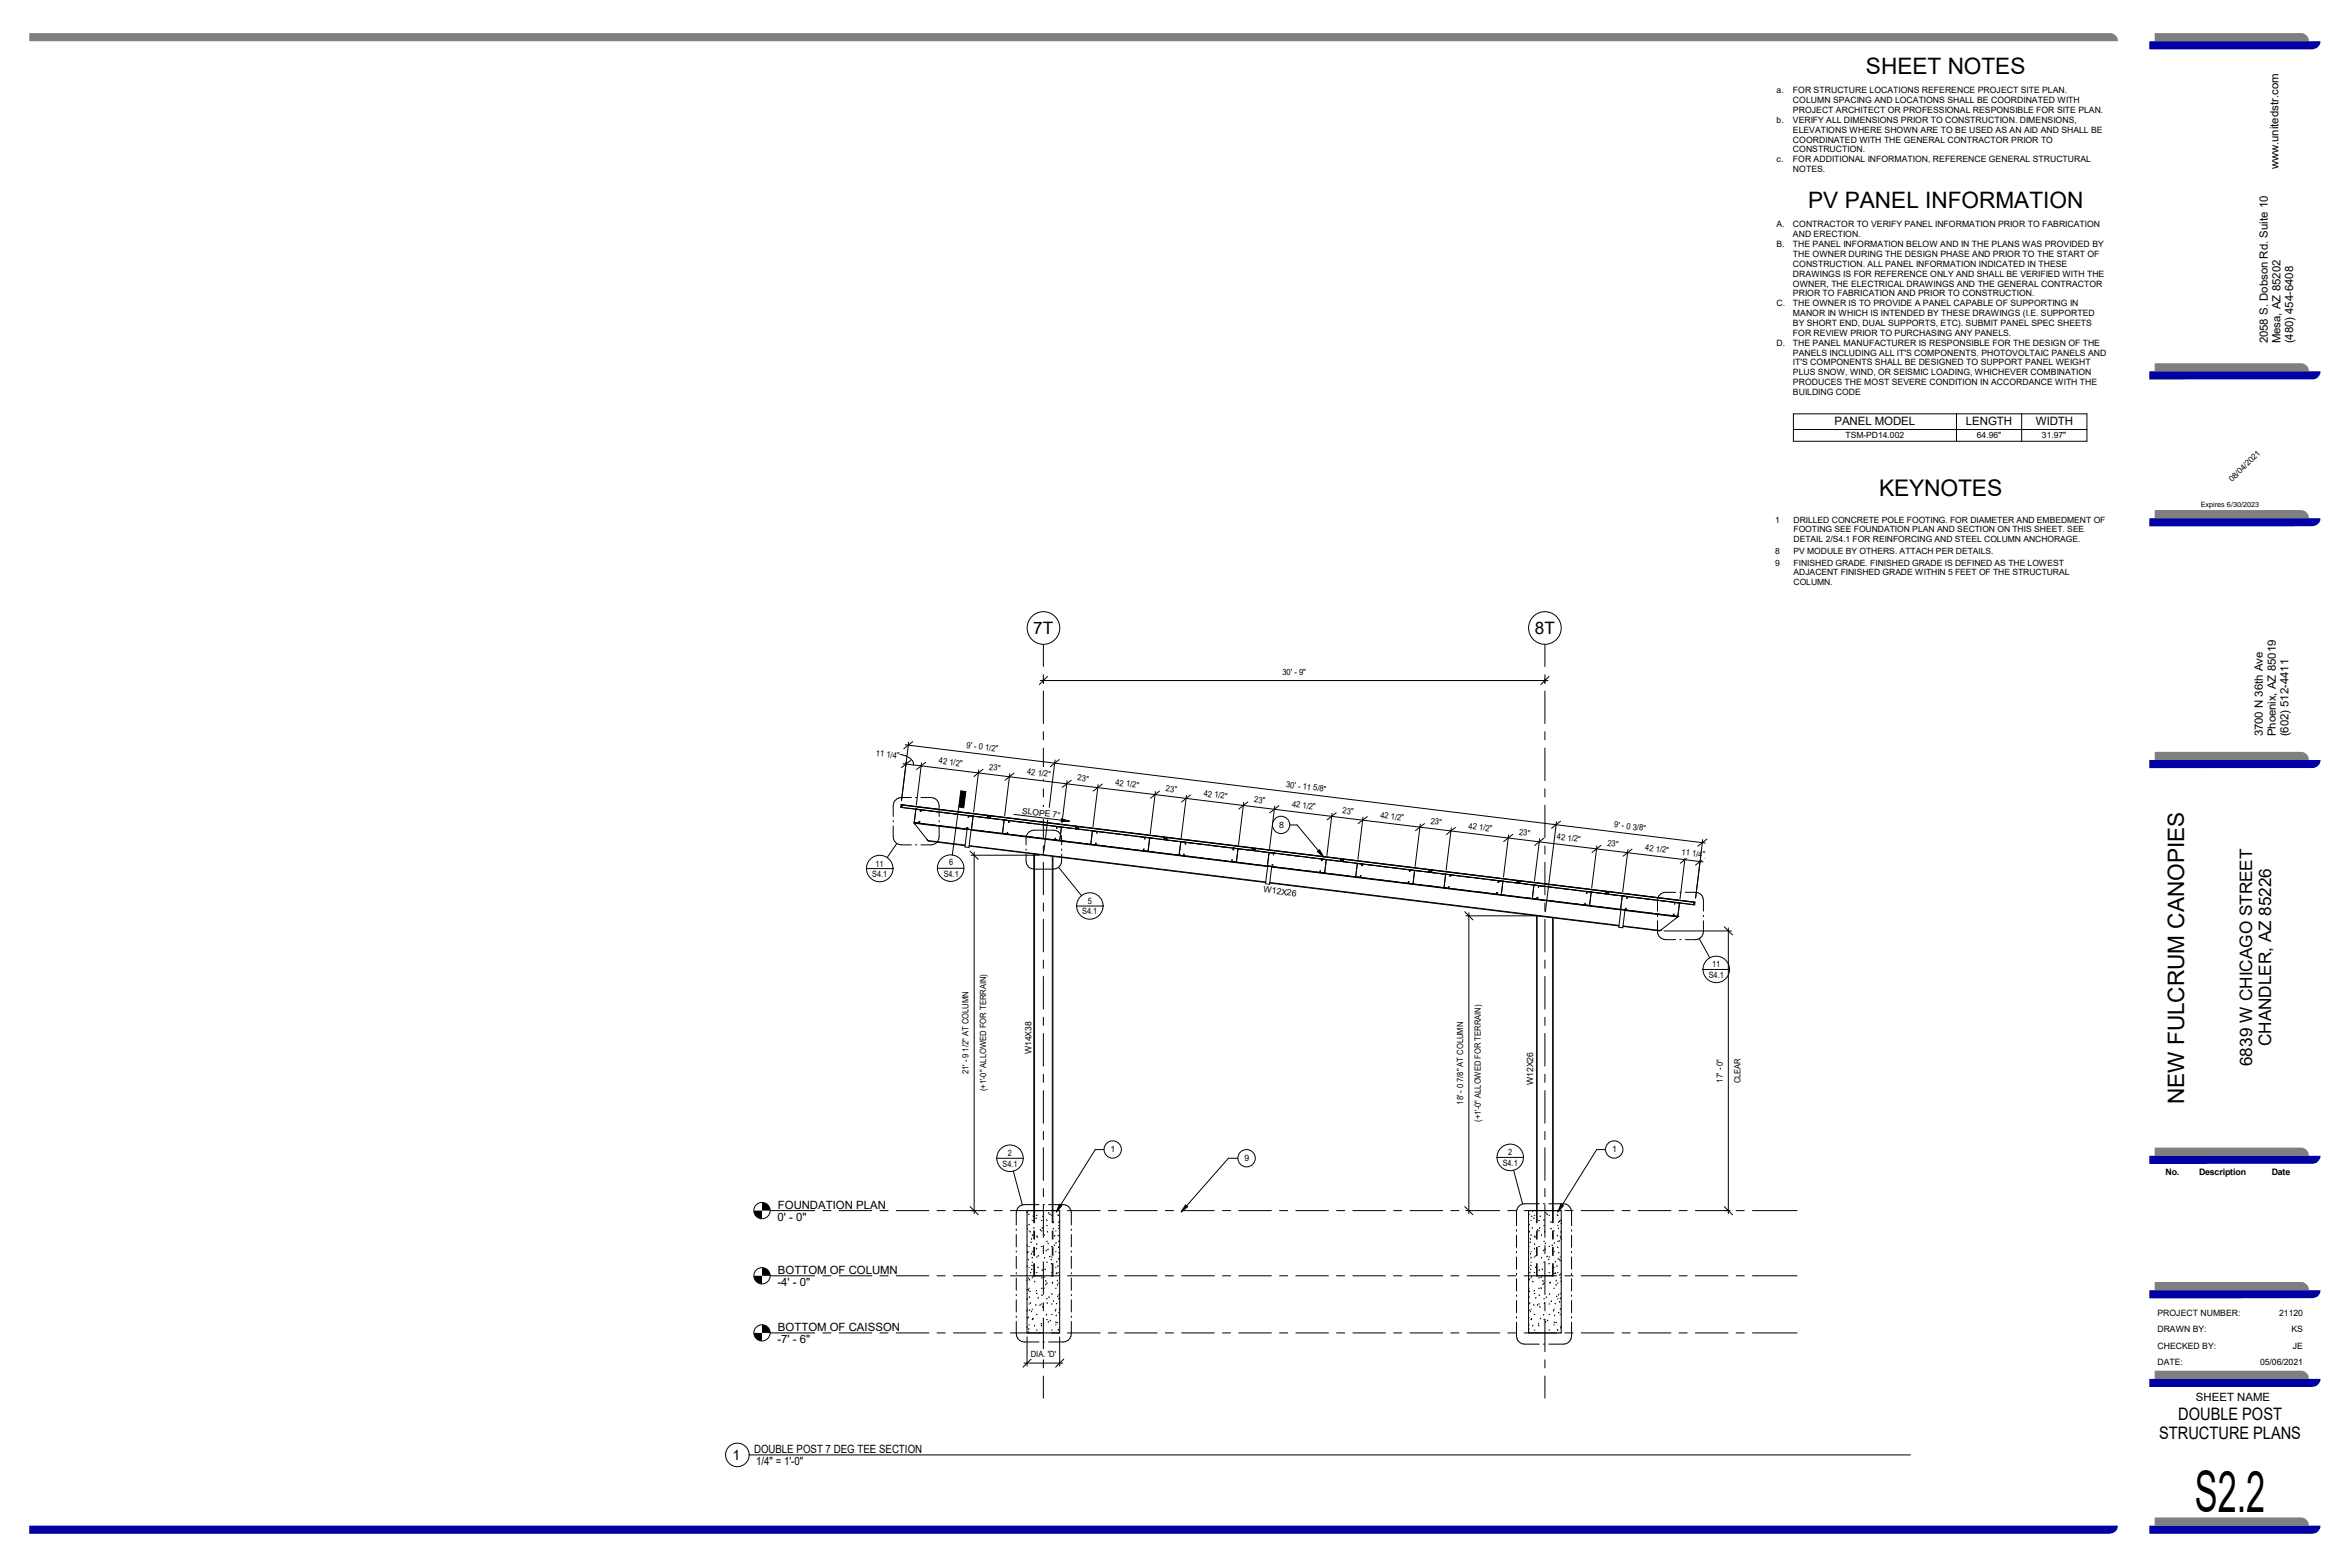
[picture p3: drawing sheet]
<svg xmlns="http://www.w3.org/2000/svg" width="914mm" height="610mm" viewBox="0 0 914 610" stroke-linecap="round" stroke-linejoin="round" font-family="sans-serif">
<defs><g id="words">
<text font-size="22.2" x="854.1" y="588.1">S2.2</text>
<text font-size="8.9" x="731.1" y="193">KEYNOTES</text>
<g font-size="8.8">
<text x="726.1" y="28.7">SHEET NOTES</text>
<text x="703.6" y="80.9">PV PANEL INFORMATION</text>
<text x="849.8" y="429.6" transform="rotate(-90 849.8 429.6)">NEW FULCRUM CANOPIES</text>
</g>
<g font-size="6.7">
<text x="402" y="246.5">7T</text>
<text x="597.2" y="246.5">8T</text>
<text x="883.8" y="407" transform="rotate(-90 883.8 407)">CHANDLER, AZ 85226</text>
<text x="876.3" y="414.7" transform="rotate(-90 876.3 414.7)">6839 W CHICAGO STREET</text>
<text x="847.6" y="552.2">DOUBLE POST</text>
<text x="840.2" y="559.7">STRUCTURE PLANS</text>
</g>
<text font-size="5.5" x="285.1" y="567.8">1</text>
<g font-size="4.5">
<text x="713.8" y="165.5">PANEL MODEL</text>
<text x="765" y="165.5">LENGTH</text>
<text x="792.1" y="165.5">WIDTH</text>
</g>
<g font-size="4.4">
<text x="886.5" y="65.8" transform="rotate(-90 886.5 65.8)">www.unitedstr.com</text>
<text x="892.3" y="114.7" transform="rotate(-90 892.3 114.7)">-6408</text>
<text x="882.4" y="133.6" transform="rotate(-90 882.4 133.6)">2058 S. Dobson Rd. Suite 10</text>
<text x="887.4" y="133.6" transform="rotate(-90 887.4 133.6)">Mesa, AZ 85202</text>
<text x="892.3" y="133.6" transform="rotate(-90 892.3 133.6)">(480) 454</text>
<text x="890.4" y="267.6" transform="rotate(-90 890.4 267.6)">-4411</text>
<text x="880.5" y="286.5" transform="rotate(-90 880.5 286.5)">3700 N 36th Ave</text>
<text x="885.5" y="286.5" transform="rotate(-90 885.5 286.5)">Phoenix, AZ 85019</text>
<text x="890.4" y="286.5" transform="rotate(-90 890.4 286.5)">(602) 512</text>
<text x="302.7" y="470.2">FOUNDATION PLAN</text>
<text x="302.5" y="474.9">0' -</text>
<text x="309.8" y="474.9">0&quot;</text>
<text x="302.7" y="495.6">BOTTOM OF COLUMN</text>
<text x="302.5" y="500.3">-4' -</text>
<text x="311.2" y="500.3">0&quot;</text>
<text x="302.7" y="517.8">BOTTOM OF CAISSON</text>
<text x="302.5" y="522.5">-7' -</text>
<text x="311.2" y="522.5">6&quot;</text>
<text x="854.5" y="545">SHEET NAME</text>
<text x="293.4" y="565.2">DOUBLE POST 7 DEG TEE SECTION</text>
<text x="294.2" y="569.8">1/4&quot; = 1'-0&quot;</text>
</g>
<g font-size="3.4">
<text x="691.3" y="36.3">a.</text>
<text x="697.7" y="36.3">FOR STRUCTURE LOCATIONS REFERENCE PROJECT SITE PLAN.</text>
<text x="697.7" y="40.1">COLUMN SPACING AND LOCATIONS SHALL BE COORDINATED WITH</text>
<text x="691.3" y="47.8">b.</text>
<text x="697.7" y="43.9">PROJECT ARCHITECT OR PROFESSIONAL RESPONSIBLE FOR SITE PLAN.</text>
<text x="697.7" y="47.8">VERIFY ALL DIMENSIONS PRIOR TO CONSTRUCTION. DIMENSIONS,</text>
<text x="697.7" y="51.6">ELEVATIONS WHERE SHOWN ARE TO BE USED AS AN AID AND SHALL BE</text>
<text x="697.7" y="55.5">COORDINATED WITH THE GENERAL CONTRACTOR PRIOR TO</text>
<text x="697.7" y="59.3">CONSTRUCTION.</text>
<text x="691.3" y="63.1">c.</text>
<text x="697.7" y="63.1">FOR ADDITIONAL INFORMATION, REFERENCE GENERAL STRUCTURAL</text>
<text x="697.7" y="66.9">NOTES.</text>
<text x="691.3" y="88.5">A.</text>
<text x="697.7" y="88.5">CONTRACTOR TO VERIFY PANEL INFORMATION PRIOR TO FABRICATION</text>
<text x="697.7" y="92.3">AND ERECTION.</text>
<text x="691.3" y="96.1">B.</text>
<text x="697.7" y="96.1">THE PANEL INFORMATION BELOW AND IN THE PLANS WAS PROVIDED BY</text>
<text x="697.7" y="100">THE OWNER DURING THE DESIGN PHASE AND PRIOR TO THE START OF</text>
<text x="697.7" y="103.8">CONSTRUCTION. ALL PANEL INFORMATION INDICATED IN THESE</text>
<text x="697.7" y="107.7">DRAWINGS IS FOR REFERENCE ONLY AND SHALL BE VERIFIED WITH THE</text>
<text x="697.7" y="111.5">OWNER, THE ELECTRICAL DRAWINGS AND THE GENERAL CONTRACTOR</text>
<text x="691.3" y="119.1">C.</text>
<text x="697.7" y="115.3">PRIOR TO FABRICATION AND PRIOR TO CONSTRUCTION.</text>
<text x="697.7" y="119.1">THE OWNER IS TO PROVIDE A PANEL CAPABLE OF SUPPORTING IN</text>
<text x="697.7" y="123">MANOR IN WHICH IS INTENDED BY THESE DRAWINGS (I.E. SUPPORTED</text>
<text x="697.7" y="126.8">BY SHORT END, DUAL SUPPORTS, ETC). SUBMIT PANEL SPEC SHEETS</text>
<text x="697.7" y="130.6">FOR REVIEW PRIOR TO PURCHASING ANY PANELS.</text>
<text x="691.3" y="134.5">D.</text>
<text x="697.7" y="134.5">THE PANEL MANUFACTURER IS RESPONSIBLE FOR THE DESIGN OF THE</text>
<text x="697.7" y="138.3">PANELS INCLUDING ALL IT'S COMPONENTS. PHOTOVOLTAIC PANELS AND</text>
<text x="697.7" y="142.2">IT'S COMPONENTS SHALL BE DESIGNED TO SUPPORT PANEL WEIGHT</text>
<text x="697.7" y="146">PLUS SNOW, WIND, OR SEISMIC LOADING, WHICHEVER COMBINATION</text>
<text x="697.7" y="149.8">PRODUCES THE MOST SEVERE CONDITION IN ACCORDANCE WITH THE</text>
<text x="697.7" y="153.6">BUILDING CODE</text>
<text x="497.7" y="322">8</text>
<text x="339.3" y="341.1">S4.1</text>
<text x="340.7" y="337.1">11</text>
<text x="367.2" y="341.2">S4.1</text>
<text x="369.3" y="336.3">6</text>
<text x="491.5" y="347.2" transform="rotate(7 491.5 347.2)">W12X26</text>
<text x="423.3" y="351.7">5</text>
<text x="421.1" y="355.7">S4.1</text>
<text x="666.2" y="376.3">11</text>
<text x="664.9" y="380.4">S4.1</text>
<text x="401.4" y="410.2" transform="rotate(-90 401.4 410.2)">W14X38</text>
<text x="596.5" y="422.2" transform="rotate(-90 596.5 422.2)">W12X26</text>
<text x="392.2" y="449.8">2</text>
<text x="432.1" y="448.3">1</text>
<text x="586.9" y="449.5">2</text>
<text x="627.3" y="448.3">1</text>
<text x="390.1" y="453.8">S4.1</text>
<text x="484.2" y="451.7">9</text>
<text x="584.7" y="453.5">S4.1</text>
<text x="842.6" y="456.9">No.</text>
<text x="855.7" y="456.9">Description</text>
<text x="884" y="456.9">Date</text>
<text x="839.5" y="512">PROJECT NUMBER:</text>
<text x="886.8" y="512">21120</text>
<text x="839.5" y="518.4">DRAWN BY:</text>
<text x="891.6" y="518.4">KS</text>
<text x="839.5" y="524.7">CHECKED BY:</text>
<text x="892.1" y="524.7">JE</text>
<text x="839.5" y="531.1">DATE:</text>
<text x="879.4" y="531">05/06/2021</text>
</g>
<g font-size="3.3">
<text x="718.1" y="170.5">TSM-PD14.002</text>
<text x="769.2" y="170.5">64.96&quot;</text>
<text x="794.6" y="170.5">31.97&quot;</text>
<text x="690.7" y="203.3">1</text>
<text x="697.9" y="203.3">DRILLED CONCRETE POLE FOOTING. FOR DIAMETER AND EMBEDMENT OF</text>
<text x="697.9" y="207">FOOTING SEE FOUNDATION PLAN AND SECTION ON THIS SHEET. SEE</text>
<text x="690.7" y="215.6">8</text>
<text x="697.9" y="215.6">PV MODULE BY OTHERS. ATTACH PER DETAILS.</text>
<text x="697.9" y="210.7">DETAIL 2/S4.1 FOR REINFORCING AND STEEL COLUMN ANCHORAGE.</text>
<text x="690.7" y="220.1">9</text>
<text x="697.9" y="220.1">FINISHED GRADE. FINISHED GRADE IS DEFINED AS THE LOWEST</text>
<text x="697.9" y="223.8">ADJACENT FINISHED GRADE WITHIN 5 FEET OF THE STRUCTURAL</text>
<text x="697.9" y="227.5">COLUMN.</text>
<text x="499" y="262.4">30' - 9&quot;</text>
<text x="376" y="290.9" transform="rotate(7 376 290.9)">9' - 0</text>
<text x="383.2" y="291.8" transform="rotate(7 383.2 291.8)">1/2&quot;</text>
<text x="340.7" y="294" transform="rotate(7 340.7 294)">11</text>
<text x="344.8" y="294.5" transform="rotate(7 344.8 294.5)">1/4&quot;</text>
<text x="365.2" y="297" transform="rotate(7 365.2 297)">42</text>
<text x="369.3" y="297.5" transform="rotate(7 369.3 297.5)">1/2&quot;</text>
<text x="384.8" y="299.4" transform="rotate(7 384.8 299.4)">23&quot;</text>
<text x="399.5" y="301.2" transform="rotate(7 399.5 301.2)">42</text>
<text x="403.6" y="301.7" transform="rotate(7 403.6 301.7)">1/2&quot;</text>
<text x="419.2" y="303.6" transform="rotate(7 419.2 303.6)">23&quot;</text>
<text x="433.9" y="305.4" transform="rotate(7 433.9 305.4)">42</text>
<text x="438" y="305.9" transform="rotate(7 438 305.9)">1/2&quot;</text>
<text x="453.6" y="307.8" transform="rotate(7 453.6 307.8)">23&quot;</text>
<text x="468.3" y="309.7" transform="rotate(7 468.3 309.7)">42</text>
<text x="472.4" y="310.2" transform="rotate(7 472.4 310.2)">1/2&quot;</text>
<text x="500.3" y="306.2" transform="rotate(7 500.3 306.2)">30' - 11</text>
<text x="510.8" y="307.5" transform="rotate(7 510.8 307.5)">5/8&quot;</text>
<text x="397.6" y="316.5" transform="rotate(7 397.6 316.5)">SLOPE 7°</text>
<text x="487.9" y="312.1" transform="rotate(7 487.9 312.1)">23&quot;</text>
<text x="502.6" y="313.9" transform="rotate(7 502.6 313.9)">42</text>
<text x="506.7" y="314.4" transform="rotate(7 506.7 314.4)">1/2&quot;</text>
<text x="522.3" y="316.3" transform="rotate(7 522.3 316.3)">23&quot;</text>
<text x="537" y="318.1" transform="rotate(7 537 318.1)">42</text>
<text x="541.1" y="318.6" transform="rotate(7 541.1 318.6)">1/2&quot;</text>
<text x="556.6" y="320.5" transform="rotate(7 556.6 320.5)">23&quot;</text>
<text x="571.3" y="322.3" transform="rotate(7 571.3 322.3)">42</text>
<text x="575.4" y="322.8" transform="rotate(7 575.4 322.8)">1/2&quot;</text>
<text x="628" y="321.8" transform="rotate(7 628 321.8)">9' - 0</text>
<text x="635.2" y="322.7" transform="rotate(7 635.2 322.7)">3/8&quot;</text>
<text x="591" y="324.7" transform="rotate(7 591 324.7)">23&quot;</text>
<text x="605.7" y="326.5" transform="rotate(7 605.7 326.5)">42</text>
<text x="609.8" y="327" transform="rotate(7 609.8 327)">1/2&quot;</text>
<text x="625.3" y="328.9" transform="rotate(7 625.3 328.9)">23&quot;</text>
<text x="640.1" y="330.8" transform="rotate(7 640.1 330.8)">42</text>
<text x="644.2" y="331.3" transform="rotate(7 644.2 331.3)">1/2&quot;</text>
<text x="654.2" y="332.5" transform="rotate(7 654.2 332.5)">11</text>
<text x="658.3" y="333" transform="rotate(7 658.3 333)">1/4&quot;</text>
<text x="376.8" y="418" transform="rotate(-90 376.8 418)">21' - 9 1/2&quot; AT COLUMN</text>
<text x="383.7" y="424.6" transform="rotate(-90 383.7 424.6)">(+1'-0&quot; ALLOWED FOR TERRAIN)</text>
<text x="670.3" y="421.1" transform="rotate(-90 670.3 421.1)">17' - 0&quot;</text>
<text x="677.2" y="421.5" transform="rotate(-90 677.2 421.5)">CLEAR</text>
<text x="569.3" y="429.8" transform="rotate(-90 569.3 429.8)">18' - 0 7/8&quot; AT COLUMN</text>
<text x="576.2" y="436.4" transform="rotate(-90 576.2 436.4)">(+1'-0&quot; ALLOWED FOR TERRAIN)</text>
<text x="401.1" y="528">DIA. 'D'</text>
</g>
<text font-size="3.2" x="868.5" y="187.7" transform="rotate(-45 868.5 187.7)">08/04/2021</text>
<text font-size="2.8" x="856.3" y="197.2">Expires 6/30/2023</text>
</g></defs>
<g fill="none" stroke="#000" stroke-width=".39">
<path d="M350.9 314.1l33.3 4.1M350.9 314.1v-.9l33.4 4.1-.1 .9M350.9 314.1l.1-1 33.3 4.1-.1 1M351 313.1l-.4-.1-.2 1.1h.5M351 313.1l-.1 1M351 313.1l33.3 4.1M355.7 320h.1M355.7 320l5.8 .8M356.4 314.8h.1M356.4 314.8l-.7 5.2M356.4 314.8l3.7 .5M357.6 319.6h.1"/>
<path d="M357.6 319.6l-.1 .6M358.1 315.7h.1M358.1 315h.1M358.2 315h.1M358.2 315l-.1 .7M361.7 315.5l3.1 .3M366.4 316l3.1 .4M371.1 316.6l3.1 .4M375.8 317.2l3.2 .4M376.7 318h.1M376.8 317.3l-.1 .7M376.9 317.3h.1"/>
<path d="M378.6 317.5h.1M378.6 317.5l-.6 5.2M380.5 317.8l3.2 .4M384.2 318.2l.4 .1M384.3 317.2h.4l-.1 1.1M384.3 317.2l-.1 1M384.6 318.3h.2M384.8 318.3h.4M385.2 318.3l33.3 4.1M385.2 318.3l.1-.9 33.3 4.1-.1 .9M385.3 318.3l3.1 .4M385.3 317.3l33.3 4.1"/>
<path d="M385.3 317.3l33.3 4.1-.1 1M385.3 317.3l-.1 1M385.3 317.3l-.4-.1-.1 1.1M390 318.9l3.1 .4M390.7 319h.1M390.7 319.1l-.6 5.1M390.7 319v.1M392.5 319.9h.1M392.5 319.2h.1M392.5 319.3v.6M394.7 319.5l3.1 .4M355.7 320.3h.1"/>
<path d="M355.7 320.3l20.6 2.4M355.7 320l297.2 36.5M355.7 320v.3M355.7 320.3l5.5 6.9 14.3 1.8M355.8 320l1.7 .3M355.9 320.4v.1M357.5 320.2h.1M357.5 320.2v.1M360.8 326.6v.1M361 327h.1M361 327l14.5 1.8M361 320.7l5.3 .7"/>
<path d="M365.7 321.2l3.2 .4M367.8 321.5l5.8 .7M372.6 322.1l3.7 .5M375.2 322.4l3.1 .4M376.2 322.5h.1M376.3 321.9h.1M376.3 321.9l-.1 .6M376.3 322.5l-.8 7 1.5 .2 .9-7M376.3 322.5l1.6 .2M377.1 329l115.4 14.1M377.1 329.1l25.2 3.1M377.9 323l115.4 14.1"/>
<path d="M377.9 322.7l2.5 .4M378 322.7h.1M379.9 323l14.7 1.8M390.1 324.2h.1M390.1 324.2v.1M391.9 324.4h.1M391.9 324.4v.1M392 323.8l-.1 .6M394.1 324.7l3.1 .4M396.2 325l3.2 .4M398.8 325.3l3.2 .4M399.4 320.1l3.2 .4"/>
<path d="M400.9 325.6l3.2 .4M402.3 332.2v143.5M402.3 332.2l.2 .1M402.5 332.3v143.4M402.5 332.3l6.9 .8M403.5 325.9l3.2 .4M404.2 320.7l3.1 .4M405.6 326.2l7.9 1M408.9 321.3l3.1 .3M409.4 333.1v142.6M409.4 333.1l.3 .1M409.7 333.2v142.5"/>
<path d="M409.7 333.2l82.8 10.1M410.5 326.7h.1M410.5 326.7l.1 .1M410.6 326.1h.1M410.6 326.1l-.1 .6M411.1 322.2h.1M411.2 321.5h.1M411.2 321.5l-.1 .7M411.2 321.5l1.8 .2M412.3 326.9h.1M413 321.8h.1M413 327l3.1 .4"/>
<path d="M413 321.7v.1M413 321.8l-.6 5.1M413.6 321.8l3.2 .4M415.1 327.3l3.2 .4M417.7 327.6l12.6 1.5M418.3 322.4l3.2 .4M418.5 322.4l.4 .1M418.6 321.4h.5l-.2 1.1M418.6 321.4l-.1 1M418.9 322.5h.3M419.2 322.5h.4M419.6 322.5l33.3 4.1"/>
<path d="M419.7 321.6l33.3 4.1-.1 .9M419.7 321.6l-.1 .9M419.7 321.6l33.3 4M419.7 321.5l-.4-.1-.1 1.1M419.7 321.5l-.1 1M419.7 321.5l33.3 4.1M423 323l3.8 .5M424.4 328.4l.1 .1M424.5 328.5h.1M425.1 323.3l-.7 5.1M425.1 323.3h.1M426.2 328.7h.1"/>
<path d="M426.3 328.7h.1M426.3 328h.1M426.3 328v.7M426.8 324.1h.1M426.9 323.5h.1M426.9 323.5l-.1 .6M427.8 323.6l3.1 .4M429.3 329.1l3.1 .4M431.9 329.4l7.8 .9M432.5 324.1l3.2 .4M437.2 324.7l3.2 .4M438.7 330.2l3.2 .4"/>
<path d="M441.3 330.5l3.2 .4M442 325.3l3.1 .4M443.4 330.8l3.2 .4M444.9 331h.1M444.9 331l4.3 .5M444.9 330.9v.1M445 330.3h.1M445 330.3l-.1 .6M445 330.3l-.1 .7M445.4 326.4h.1M445.6 325.8h.1M445.6 325.8l4.2 .5"/>
<path d="M445.6 325.8l-.2 .6M446.7 331.2h.1M447.3 326h.1M447.4 326l-.7 5.2M448.2 331.4l3.1 .4M450.8 331.7l3.1 .4M451.4 326.5l36.2 4.4M452.9 332l7.9 1M452.9 326.6l.4 .1M453 325.6l-.1 1M453 325.6h.4l-.1 1.1M453.3 326.7h.2"/>
<path d="M453.5 326.7l.4 .1M453.9 326.8l.1-1 33.3 4.1-.1 .9M453.9 326.8l.2-1 33.2 4.1M454.1 325.7h-.5l-.1 1M454.1 325.7l-.2 1.1M454.1 325.7l33.3 4.1M458.8 332.7h.1M458.9 332.7l1.7 .2M459.4 327.4h.1M459.4 327.4l-.6 5.3M460.2 332.8l3.1 .4M460.6 332.9h.1"/>
<path d="M460.7 332.3h.1M460.7 332.3l-.1 .6M460.8 327.6l3.2 .4M461.2 328.3h.1M461.2 327.7h.1M461.3 327.7l-.1 .6M462.4 333.1l3.1 .4M464.9 333.4l10 1.3M474.4 334.6l3.1 .4M479.1 335.2l7.9 .9M479.3 335.2h.1M479.3 334.6h.1"/>
<path d="M479.3 334.6v.6M479.8 330.6h.1M479.9 329.9v.1M479.9 329.9h.1M479.9 330l-.1 .6M479.9 330h.1M481.1 335.4h.1M481.7 330.2h.1M481.7 330.2l-.6 5.2M487.2 330.8l.4 .1M487.3 329.9l-.1 .9M487.4 329.8l.4 .1-.2 1"/>
<path d="M487.6 330.9h.3M487.9 330.9l.4 .1M488.3 331l.1-.9 33.3 4-.1 1M488.3 331l33.3 4.1M488.4 329.9l33.3 4.1M488.4 330l-.1 1M488.4 329.9h-.4l-.1 1M488.6 336.3l3.1 .4M489.2 331.1l3.1 .4M490.7 336.6l2.6 .3M493.2 336.9h.1M493.2 336.9l3.2 .4"/>
<path d="M493.3 336.9l1.5 .2-.8 6.9-1.6-.2zM493.8 331.7l-.6 5.2M493.8 331.7h.1M493.8 331.7l3.3 .4M493.8 331.7l-.6 5.1M494.8 337.1l3.4 .4M495 337.1h.1M495 337.1h-.1M495 336.5h.1M495 336.5l-.1 .6M495 336.5v.6M495.5 332.5h.1"/>
<path d="M495.6 331.9h.1M495.6 331.9l-.1 .6M498 337.5l3.1 .4M498.6 332.3l3.2 .4M499.8 337.7l10.8 1.3M503.3 332.9l3.2 .3M508.1 333.4l3.1 .4M509.2 338.9l3.2 .4M512.2 339.2l9.6 1.2M512.8 334l3.2 .4M513.6 339.4h.1M513.6 339.4l1.8 .2"/>
<path d="M513.7 338.8h.1M513.7 338.8l-.1 .6M514.2 334.8h.1M514.3 334.2h.1M514.3 334.2l-.1 .6M515.4 339.6h.1M516 334.4h.1M516.1 334.4l-.7 5.2M517.5 334.6l3.2 .4M521.6 335.1h.4M521.7 334l.4 .1-.1 1M521.7 334.1l-.1 1"/>
<path d="M522 335.1l.3 .1M522.3 335.2l3.1 .4M522.3 335.2h.3M522.6 335.2l33.4 4.1M522.8 334.1h-.4l-.1 1.1M522.8 334.3l33.2 4.1v.9M522.8 334.2l33.3 4.1-.1 1M522.8 334.3l-.2 .9M522.8 334.1l-.2 1.1M522.8 334.1l33.3 4.1M527 335.7l3.1 .4M528.2 335.9l-.7 5.2"/>
<path d="M528.2 335.9h.1M529.9 336.8h.1M530 336.1h.1M530 336.1l-.1 .7M531.7 336.3l3.1 .4M536.4 336.9l3.2 .4M541.1 337.5l3.2 .4M545.9 338.1l4.5 .5M548.5 339h.1M548.6 338.5l-.1 .5M548.6 338.4h.1M550.4 338.6h.1"/>
<path d="M550.4 338.6l-.6 5.2M550.4 338.7l-.6 5.1M550.6 338.7l3.2 .3M555.3 339.2l3.2 .4M556 339.3h.3M556.1 338.2l.4 .1-.2 1M556.1 338.2l-.1 1.1M556.3 339.3l.3 .1M556.6 339.4h.4M557 339.4l34.5 4.3M557 339.4l.1-1 33.3 4.2-.1 .9M557.1 338.5l-.1 .9"/>
<path d="M557.1 338.4l-.4-.1-.1 1.1M557.1 338.4l-.1 1M557.1 338.4l33.3 4.1M494.1 343.3l135.9 16.7M494.1 343.5l135.8 16.7M521.6 340.4l3.2 .4M523.4 340.7l3.2 .3M526.3 341l7.9 .9M527.5 341.1h.1M527.6 341.1h.1M529.3 341.3h.1M529.4 340.7h.1"/>
<path d="M529.4 340.7l-.1 .6M532.8 341.8l3.2 .4M535.8 342.1l3.1 .4M537.6 342.4l3.1 .4M540.5 342.7l3.1 .4M542.3 342.9l3.2 .5M545.3 343.3l12.5 1.5M548 343.6h.1M548 343h.1M548 343v.6M549.7 343.8h.1M549.8 343.8h.1"/>
<path d="M556.5 344.7l3.1 .4M559.4 345l9.7 1.2M561.9 345.3h.1M562.5 340.1h.1M562.5 340.1l-.6 5.2M563.7 345.6h.1M563.7 345.5v.1M563.8 344.9l-.1 .6zM564.3 341h.1M564.3 340.3h.1M564.3 340.4h.1M564.3 340.4v.6"/>
<path d="M564.3 340.3v.1M568.9 346.2l3.1 .4M570.7 346.5l3.1 .3M573.6 346.8l7.8 .9M580.1 347.6l7.9 1M582.3 347.8h.1M582.3 347.8l.1 .1M582.4 347.9h.1M582.4 347.2h.1M582.4 347.2l-.1 .6M582.9 343.3h.1M583 342.6h.1"/>
<path d="M583 342.6l-.1 .7M583 342.6l3.8 .5M584.1 348.1h.1M584.8 342.9h.1M584.8 342.8v.1M584.8 342.9l-.6 5.1M587.8 348.5l3.1 .4M589.5 348.7l3.2 .5M590.3 343.5h.4M590.4 342.5l-.1 1M590.4 342.5h.4l-.1 1M590.7 343.5l.3 .1"/>
<path d="M591 343.6h.4M591.4 343.6l33.3 4.1M591.4 343.6l.1-.9 33.3 4.1M591.5 342.6l33.3 4.2M591.5 342.6l-.1 1M591.5 342.6l-.4-.1-.1 1.1M591.5 342.6l33.3 4.1M592.5 349.1l12.6 1.5M593.1 343.9l3.2 .4M596.2 349.5h.1M596.3 349.5h.1M596.9 344.4l-.6 5.1"/>
<path d="M596.9 344.4l-.7 5.1M596.9 344.3h.1M596.9 344.3l4.1 .5M598 349.8h.1M598.1 349.1h.1M598.1 349.1l-.1 .7M598.1 349.1v.7M598.6 345.2h.1M598.7 344.6h.1M598.7 344.6l-.1 .6M602.6 345l3.1 .4M603.7 350.5l3.2 .4"/>
<path d="M606.6 350.8l7.9 1M607.3 345.6l3.1 .4M612 346.2l3.1 .4M613.2 351.7l3.1 .3M616.1 352l3.2 .4M616.7 352h.1M616.7 352l1.8 .3M616.8 346.8l3.1 .4M616.8 351.4l-.1 .6M617.3 347.5h.1M617.3 346.8h.1M617.3 346.8v.7"/>
<path d="M617.9 352.3l3.1 .3M618.5 352.3h.1M619.1 347h.1M619.2 347.1l-.7 5.2M620.8 352.6l3.2 .3M621.5 347.3l3.1 .4M622.6 352.8l3.2 .4M624.7 347.7l.4 .1M624.8 346.7h.4l-.1 1.1M624.8 346.8l-.1 .9M624.8 346.7l-.1 1M625.1 347.8h.2"/>
<path d="M625.3 347.8l.4 .1M625.6 353.1l3.1 .4M625.7 347.9l33.3 4.1M625.7 347.9l.1-1 33.3 4.1-.1 1M625.7 347.9l.2-1 33.2 4-.1 1.1M625.9 346.8h-.4l-.2 1M625.9 346.8l-.2 1.1M625.9 346.8l33.3 4.1M626.2 347.9l3.1 .4M627.3 353.4l3.4 .4M630.3 353.7l3.1 .4M630.6 353.7h.1"/>
<path d="M630.6 353.7v.1M630.6 353.8h.1M630.7 353.8l-.8 6.9 1.5 .2 .9-6.9M630.7 353.8l1.6 .2M630.9 348.5l3.2 .4M631.2 348.6h.1M631.2 348.6l-.6 5.1M632.2 354.2l20.6 2.5M632.3 354l3.7 .5M632.4 354h.1M632.5 353.4h.1M632.5 353.4l-.1 .5"/>
<path d="M633 349.4h.1M633 348.8h.1M633 348.7l.1 .1M633.1 348.8h.1M633.1 348.8l-.1 .6M635 354.3l3.1 .4M635.6 349.1l3.2 .4M637.6 354.7l5.3 .6M640.3 349.7l3.2 .4M642.3 355.2l3.2 .4M644.4 355.5l3.2 .4M645.1 350.3l3.1 .3"/>
<path d="M647 355.8l3.8 .5M649.2 356l3.7 .5M651.1 356.3h.1M651.1 356.3l1.7 .2M651.1 355.6h.1M651.1 355.6v.7M651.7 351.1h.1M651.7 351.1l-.1 .6zM651.7 351.1l1.8 .2M652.8 356.7h.1M652.9 356.5h.1M652.9 356.7l-6.9 5.3"/>
<path d="M653.5 351.3h.1M653.5 351.3l-.7 5.4M659.2 350.9h.4l-.2 1.1h-.4M659.2 350.9l-.2 1.1M631.5 360.4l14.5 1.6M631.5 360.2l14.5 1.8M646.1 362h.1M646.2 361.9l-.1 .1M399.6 471h12.7v47.5h-12.7zM399.7 476.8h.1M399.8 477.8v.3M399.8 471h.1"/>
<path d="M400.3 472.3v.3M400.3 478.8h.2M400.5 476.3l-.1 .2M400.9 479l-.1 .3M401.6 474.8h.2M402 473l.1 .3M402.2 477.6l.2 .2M402.3 478.9v3.1M402.5 478.9v3.1M402.6 471l-.1 .3M403.2 472.8h.4M403.2 473.8l-.1 .2"/>
<path d="M404.7 478.3l.2 .3M405.2 474.8h.3M405.2 478.8h.3M405.6 477.6l-.1 .3M405.9 473l-.1 .3M407.2 476.8h.3M407.2 474.5l.2 .3M407.5 479l.2 .3M408 471.7l.1 .3M408.6 472.3l-.1 .3M409.1 472.8h.3M409.4 478.9v3.1"/>
<path d="M409.7 478.9v3.1M409.8 475.2l.1 .3M409.9 477.8l-.1 .3M410.7 478.8h.2M411.8 472.6l-.1 .3M411.8 472.8h.1M411.8 476.8h.1M412 477.7v.3M412 475.3v.3M412.2 475v.3M412.3 474.8h.1M594.8 471h12.7v47.5h-12.7z"/>
<path d="M594.9 472.3v.3M594.9 478.8h.1M595 476.3v.2M595.2 479v.3M595.7 474.8h.1M596 473l.1 .3M596.1 477.6l.2 .2M596.4 471l-.1 .3M596.9 472.8h.3M596.9 473.8l-.1 .2M597.9 475.7v-119.4l.2 119.4M597.9 478.9v3.1"/>
<path d="M598.1 478.9v3.1M598.3 478.3l.1 .3M598.7 474.8h.3M598.7 478.8h.3M599.1 477.6l-.1 .3M599.4 473l-.2 .3M600.7 476.8h.3M600.7 474.5l.1 .3M601 479l.1 .3M601.4 471.7l.2 .3M602.1 472.3l-.1 .3M602.7 472.8h.3"/>
<path d="M603.4 475.2l.2 .3M603.6 477.8l-.2 .3M604.1 475.7v-118.7h.3v118.7M604.1 478.9v3.1M604.4 478.9v3.1M604.6 478.8h.2M606 472.6l-.1 .3M606 472.8h.3M606 476.8h.3M606.4 477.7l.1 .3M606.5 475.3l-.1 .3M606.8 475v.3"/>
<path d="M607.1 474.8h.1M607.4 479.1v.3M607.4 474.6v.3M399.6 492.4l.1 .3M399.7 480.9h.1M399.7 487h.1M399.7 499.2h.1M399.7 484.3v.3M399.9 487.1l-.1 .3M399.9 486.9l.1 .3M400.1 489.9l-.1 .3M400.3 497.2v.3"/>
<path d="M400.3 484.9h.2M400.3 493.1h.2M400.6 497.7l.1 .3M401 494.9l.1 .3M401.2 483.1v.3M401.3 487.6l.1 .3M401.4 481.8l-.1 .3M401.5 492.2l.1 .3M401.5 493.6l-.1 .3M401.6 487h.2M401.6 491h.2M401.6 497.1h.2"/>
<path d="M401.7 480.3l.1 .3M401.7 489.1l-.1 .3M402.1 496.4l-.1 .3M402.3 491.6v4.7h7.4v-4.7M402.3 485.2v3.2M402.5 498.4l.1 .3M402.5 485.2v3.2M402.5 491.6v4.7M403.2 480.9h.4M403.2 489h.4M403.2 495.1h.4M403.4 483.8l.1 .3"/>
<path d="M403.4 485.6l-.1 .3M403.7 481.1l-.2 .3M403.8 492.9l.2 .3M404.1 488.4l-.2 .3M405.2 484.9h.3M405.2 497.1h.3M405.6 493.9l-.2 .3M406.3 489.1l.2 .3M406.3 496.7l-.2 .3M406.4 480.4l-.2 .2M406.6 493.6l.1 .3M406.9 498.2l.1 .3"/>
<path d="M407 486.3l.2 .3M407.1 499.5l-.2 .3M407.2 482.9h.3M407.2 491h.3M407.2 499.2h.3M407.8 483.6l.1 .3M407.9 485.9l-.2 .3M408.6 488.7l-.2 .3M409 489.8l.1 .3M409.1 484.9h.3M409.1 489h.3M409.1 495.1h.3"/>
<path d="M409.2 491.4l-.1 .3M409.4 498.9l.1 .2M409.4 485.2v3.2M409.4 491.6v4.7M409.5 499.1l.1 .1M409.6 498.7l-.1 .3M409.7 485.2v3.2M410.2 484.3l.1 .3M410.5 480.6l-.2 .3M410.7 487h.2M410.7 493.1h.2M411 483.4l-.2 .3"/>
<path d="M411.1 495.2l-.1 .3M411.2 495.1l.1 .3M411.2 490.7l-.1 .3M411.4 499.7l.1 .3M411.5 498l-.1 .3M411.6 492.4l.1 .2M411.7 480.5l.1 .3M411.8 482.9h.1M411.8 495.1h.1M411.8 499.2h.1M411.8 485.1l.1 .3M411.9 489.6l.1 .3"/>
<path d="M412.1 487.2v.3M412.2 482.6v.3M412.3 490l-.1 .2M412.3 495.9v.2M412.3 480.9h.1M412.3 489h.1M412.3 497.1h.1M594.8 489.9v.3M594.9 484.9h.1M594.9 493.1h.1M594.9 497.2v.3M595 497.7l.1 .3"/>
<path d="M595.3 494.9v.3M595.4 483.1v.3M595.5 487.6v.3M595.5 481.8v.3M595.6 492.2l.1 .3M595.6 493.6l-.1 .3M595.7 487h.1M595.7 491h.1M595.7 497.1h.1M595.7 480.3l.1 .3M595.8 489.1l-.1 .3M596 496.4l-.1 .3"/>
<path d="M596.3 498.4l.2 .3M596.9 480.9h.3M596.9 489h.3M596.9 495.1h.3M597 483.8l.2 .3M597.1 485.6l-.1 .3M597.3 481.1l-.1 .3M597.5 492.9l.1 .3M597.7 488.4l-.1 .3M597.9 491.6v4.7h6.5v-4.7M597.9 485.2v3.2M598.1 485.2v3.2"/>
<path d="M598.1 491.6v4.7M598.7 484.9h.3M598.7 497.1h.3M599.1 493.9l-.2 .3M599.7 489.1l.2 .3M599.8 496.7l-.2 .3M599.9 480.4l-.2 .2M600 493.6l.2 .3M600.3 498.2l.2 .3M600.5 486.3l.2 .3M600.5 499.5l-.2 .3M600.7 482.9h.3"/>
<path d="M600.7 491h.3M600.7 499.2h.3M601.2 483.6l.2 .3M601.3 485.9l-.1 .3M602.1 488.7l-.2 .3M602.5 489.8l.2 .3M602.7 484.9h.3M602.7 489h.3M602.7 495.1h.3M602.8 491.4l-.1 .3M603 498.9l.2 .3M603.2 498.7l-.1 .3"/>
<path d="M603.9 484.3l.2 .3M604.1 485.2v3.2M604.1 491.6v4.7M604.3 480.6l-.2 .3M604.4 485.2v3.2M604.6 487h.2M604.6 493.1h.2M604.9 483.4l-.2 .3M605 495.2l-.1 .3M605.2 495.1l.2 .3M605.2 490.7l-.1 .3M605.5 499.7v.3"/>
<path d="M605.6 498l-.1 .3M605.8 492.4l.1 .2M605.9 480.5l.1 .3M606 482.9h.3M606 495.1h.3M606 499.2h.3M606.1 485.1l.1 .3M606.3 489.6v.3M606.6 487.2l-.1 .3M606.7 482.6l-.1 .3M606.9 495.9l.1 .2M606.9 490l-.1 .2"/>
<path d="M607.1 480.9h.1M607.1 489h.1M607.1 497.1h.1M607.2 481.2l.1 .3M607.4 490.3v.3M607.4 495.5v.3M607.5 498.4l-.1 .2M399.7 505.2v.3M399.7 503.2h.1M399.7 509.3h.1M399.7 501.5l.1 .3M399.8 512.5l-.1 .3"/>
<path d="M400.1 512.3l.1 .3M400.2 518.1l-.1 .3M400.2 501.7l-.1 .3M400.3 516.8v.3M400.3 501.2h.2M400.3 507.3h.2M400.3 515.4h.2M400.5 509.6l.1 .2M400.6 504.5l-.1 .3M400.7 502.2l.1 .3M400.9 506.8l.1 .3M401.4 510v.3"/>
<path d="M401.6 509.3h.2M401.7 513.1l.1 .3h-.2M402 512.8l-.1 .3M402.6 515.6l-.1 .3M403 507.5l.1 .3M403.2 503.2h.4M403.2 511.3h.4M403.2 517.4h.4M403.4 502l-.2 .3M404 504.7l-.1 .3M404.4 518.3l.1 .2M404.7 507.5l-.1 .3"/>
<path d="M405.2 501.2h.3M405.2 507.3h.3M405.2 515.6l.1 .3M405.2 514.9l-.1 .2M405.3 503.7l.2 .3M405.6 508.3l.2 .3M405.9 512.8l.2 .3M406.1 501l.2 .2M407.2 505.2h.3M407.2 513.4h.3M407.2 511.3l-.1 .3M407.5 506.8l-.1 .3"/>
<path d="M408 514.1l-.2 .3M408.1 504.5l.2 .2M408.6 513.5l.2 .3M409.1 507.3h.3M409.1 511.3h.3M409.1 517.4h.3M409.4 503.3l-.2 .3M410 506.1l-.1 .2M410.6 509.7l.2 .3M410.7 501.2h.2M410.7 509.3h.2M410.7 515.4h.2"/>
<path d="M410.8 514.3l.1 .3M411.1 511.6l-.2 .3M411.1 507l.1 .3M411.4 514.4v.2M411.5 504.2l.1 .3M411.8 505.2h.1M411.8 517.1l.1 .3M412 510.5l.1 .3M412.1 503.6l-.1 .3M412.2 506.3v.3M412.3 503.2h.1M412.3 511.3h.1"/>
<path d="M412.3 505.1l.1 .1M412.4 509.1l-.1 .1M594.8 501.7v.3M594.8 512.3l.1 .3M594.8 518.1v.3M594.9 516.8v.3M594.9 501.2h.1M594.9 507.3h.1M594.9 515.4h.1M595 509.6v.2M595 504.5v.3M595.1 502.2l.1 .3"/>
<path d="M595.2 506.8v.3M595.6 510l-.1 .3M595.7 509.3h.1M595.7 513.4h.1M595.8 513.1l.1 .2M596 512.8l-.1 .3M596.5 515.6l-.2 .3M596.7 507.5l.2 .3M596.9 503.2h.3M596.9 511.3h.3M596.9 517.4h.3M597.1 502l-.2 .3"/>
<path d="M597.7 504.7l-.2 .3M598 518.3l.1 .2M598.3 507.5l-.1 .3M598.7 501.2h.3M598.7 507.3h.3M598.7 515.6l.1 .3M598.7 514.9l-.1 .2M598.8 503.7l.2 .3M599.1 508.3l.2 .3M599.4 512.8l.1 .3M599.6 501l.1 .2M600.7 505.2h.3"/>
<path d="M600.7 513.4h.3M600.7 511.3l-.2 .3M601 506.8l-.2 .3M601.5 514.1l-.2 .3M601.6 504.5l.2 .2M602.1 513.5l.2 .3M602.7 507.3h.3M602.7 511.3h.3M602.7 517.4h.3M603 503.3l-.2 .3M603.7 506.1l-.2 .2M604.5 509.7l.1 .3"/>
<path d="M604.6 501.2h.2M604.6 509.3h.2M604.6 515.4h.2M604.7 514.3l.1 .3M605 511.6l-.1 .3M605.1 507l.1 .3M605.5 514.4l-.1 .2M605.6 504.2l.1 .3M606 505.2h.3M606 517.4h.3M606 517.1v.3M606.4 510.5l.2 .3"/>
<path d="M606.5 503.6l-.1 .3M606.9 506.3l-.1 .3M607.1 503.2h.1M607.1 511.3h.1M607.1 505l.1 .2M607.1 509.1v.3M607.3 516.4v.3M607.4 515.7l.1 .2"/>
<circle cx="296.5" cy="471" r="3.2"/>
</g>
<path d="M293.4 471h3.1v3.1h-3.1zM296.5 467.8h3.2v3.2h-3.2z" fill="#000"/>
<g fill="#fff">
<path d="M302.7 466.3h42v4.9h-42z"/>
<path d="M302.5 471h4.6v4.9h-4.6z"/>
<path d="M307.1 471h1.4v4.9h-1.4z"/>
<path d="M309.8 471h4v4.9h-4z"/>
</g>
<g fill="none" stroke="#000" stroke-width=".39">
<path d="M299.7 471h17.3M320.2 471h3.1M326.5 471h12.7M342.4 471h3.2M348.7 471h12.7M364.6 471h3.2M371 471h12.6M386.8 471h3.2M393.1 471h12.7M409 471h3.2M415.4 471h12.7M431.2 471h3.2"/>
<path d="M437.6 471h12.7M453.4 471h3.2M459.8 471h12.7M475.7 471h3.1M482 471h12.7M497.9 471h3.2M504.2 471h12.7M520.1 471h3.1M526.4 471h12.7M542.3 471h3.2M548.6 471h12.7M564.5 471h3.2"/>
<path d="M570.9 471h12.6M586.7 471h3.2M593 471h12.7M608.9 471h3.2M615.3 471h12.7M631.1 471h3.2M637.5 471h12.7M653.3 471h3.2M659.7 471h12.7M675.6 471h3.1M681.9 471h17.4"/>
<circle cx="296.5" cy="518.5" r="3.2"/>
</g>
<path d="M296.5 515.4h3.2v3.1h-3.2zM293.4 518.5h3.1v3.2h-3.1z" fill="#000"/>
<g fill="#fff">
<path d="M302.7 513.8h47.5v5h-47.5z"/>
<path d="M302.5 518.5h1.5v5h-1.5z"/>
<path d="M304 518.5h4.5v5h-4.5z"/>
<path d="M308.5 518.5h1.5v5h-1.5z"/>
<path d="M311.2 518.5h4.1v5h-4.1z"/>
</g>
<g fill="none" stroke="#000" stroke-width=".39">
<path d="M299.7 518.5h17.3M320.2 518.5h3.1M326.5 518.5h12.7M342.4 518.5h3.2M348.7 518.5h12.7M364.6 518.5h3.2M371 518.5h12.6M386.8 518.5h3.2M393.1 518.5h12.7M409 518.5h3.2M415.4 518.5h12.7M431.2 518.5h3.2"/>
<path d="M437.6 518.5h12.7M453.4 518.5h3.2M459.8 518.5h12.7M475.7 518.5h3.1M482 518.5h12.7M497.9 518.5h3.2M504.2 518.5h12.7M520.1 518.5h3.1M526.4 518.5h12.7M542.3 518.5h3.2M548.6 518.5h12.7M564.5 518.5h3.2"/>
<path d="M570.9 518.5h12.6M586.7 518.5h3.2M593 518.5h12.7M608.9 518.5h3.2M615.3 518.5h12.7M631.1 518.5h3.2M637.5 518.5h12.7M653.3 518.5h3.2M659.7 518.5h12.7M675.6 518.5h3.1M681.9 518.5h17.4"/>
<circle cx="296.5" cy="496.3" r="3.2"/>
</g>
<path d="M293.4 496.3h3.1v3.1h-3.1zM296.5 493.1h3.2v3.2h-3.2z" fill="#000"/>
<g fill="#fff">
<path d="M302.7 491.6h46.6v5h-46.6z"/>
<path d="M302.5 496.3h1.5v5h-1.5z"/>
<path d="M304 496.3h4.5v5h-4.5z"/>
<path d="M308.5 496.3h1.5v5h-1.5z"/>
<path d="M311.2 496.3h4.1v5h-4.1z"/>
</g>
<g fill="none" stroke="#000" stroke-width=".39">
<path d="M299.7 496.3h17.3M320.2 496.3h3.1M326.5 496.3h12.7M342.4 496.3h3.2M348.7 496.3h12.7M364.6 496.3h3.2M371 496.3h12.6M386.8 496.3h3.2M393.1 496.3h12.7M409 496.3h3.2M415.4 496.3h12.7M431.2 496.3h3.2"/>
<path d="M437.6 496.3h12.7M453.4 496.3h3.2M459.8 496.3h12.7M475.7 496.3h3.1M482 496.3h12.7M497.9 496.3h3.2M504.2 496.3h12.7M520.1 496.3h3.1M526.4 496.3h12.7M542.3 496.3h3.2M548.6 496.3h12.7M564.5 496.3h3.2"/>
<path d="M570.9 496.3h12.6M586.7 496.3h3.2M593 496.3h12.7M608.9 496.3h3.2M615.3 496.3h12.7M631.1 496.3h3.2M637.5 496.3h12.7M653.3 496.3h3.2M659.7 496.3h12.7M675.6 496.3h3.1M681.9 496.3h17.4"/>
<circle cx="406" cy="244.3" r="6.4"/>
</g>
<path d="M402 240.6h7.8v7.5h-7.8z" fill="#fff"/>
<g fill="none" stroke="#000" stroke-width=".39">
<path d="M406 250.7v8.6M406 262.5v3.1M406 268.8v12.7M406 284.6v3.2M406 291v12.7M347.6 319.2v.5M354.6 310.3h-3.9a3.2 3.2 0 0 0-3.1 3.1v4.2M356.2 310.3h.5M358.4 310.3h3.8a3.2 3.2 0 0 1 3.2 3.1v4.2M365.4 319.2v.5M373 313.9l-2.5 18.8M373.8 307.7l2 .2-.8 6.3-2-.3z"/>
<path d="M406 306.9v3.1M406 313.2v12.7M337.1 337.9h10.3M347.6 321.3v4.2a3.2 3.2 0 0 0 3.1 3.2h3.9M349 328.1l-3.8 5.5M356.2 328.7h.5M364.7 337.8h10.3M365.4 321.3v4.2a3.2 3.2 0 0 1-3.2 3.2h-3.8M399.2 332.4a4.8 4.8 0 0 0 1.3 5.1l1.9 .6h7.5a3.2 3.2 0 0 0 3.2-3.2v-2.5M399.2 328.7a4.8 4.8 0 0 1 1.3-5.1l1.9-.6h7.5a3.2 3.2 0 0 1 3.2 3.1v2.6M399.2 330.3v.5M406 329.1v3.2"/>
<path d="M406 335.4v12.7M411.9 337.4l8.9 11M413.1 330.3v.5M406 351.3v3.2M406 357.6v12.7M418.9 352.5h10.3M644.9 358.2v4.2a3.2 3.2 0 0 0 3.2 3.1h3.9M644.9 356.1v.5M652 347.1h-3.9a3.2 3.2 0 0 0-3.2 3.2v4.2M653.6 347.1h.5M655.7 347.1h3.9a3.2 3.2 0 0 1 3.2 3.2v4.2M662.8 358.2v4.2a3.2 3.2 0 0 1-3.2 3.1h-3.9"/>
<path d="M662.8 356.1v.5M406 373.5v3.2M406 379.9v12.7M653.6 365.5h.5M661.2 365.1l4.1 7.5M662.6 377.1v-.1a5.2 5.2 0 0 0 5.2 5.3 5.2 5.2 0 0 0 5.2-5.3v.1M662.6 377.1a5.2 5.2 0 0 1 5.2-5.1 5.2 5.2 0 0 1 5.2 5.1M662.6 377.1h10.3M406 395.7v3.2M406 402v12.7M406 417.9v3.2M406 424.3v12.7"/>
<path d="M387.8 450.6h10.3M387.9 450.6a5.1 5.1 0 0 0 5.1 5.2 5.1 5.1 0 0 0 5.1-5.2M387.9 450.6a5.1 5.1 0 0 1 5.1-5.2 5.1 5.1 0 0 1 5.1 5.2M394.3 455.6l3.5 13.1M406 440.1v3.2M406 446.5v12.7M429.6 447.2h-3.4l-15.2 24.3M395.4 478.2v.5M404.3 468.6h-5.7a3.2 3.2 0 0 0-3.2 3.2v4.8M406 462.4v3.1M406.4 468.6l-.4 .1v12.7M408 468.6h5.7a3.2 3.2 0 0 1 3.2 3.2v4.8"/>
<path d="M412.2 468.5l1 .6-2.2 2.4zM416.9 478.2v.5M395.4 480.3v4.7M395.4 486.6v.5M395.4 488.7v4.8M395.4 495.1v.5M395.4 497.2v4.7M406 484.5v3.2M406 490.9v12.7M416.9 480.3v4.7M416.9 486.6v.5M416.9 488.7v4.8"/>
<path d="M416.9 495.1v.5M416.9 497.2v4.7M395.4 514.1v4.8a3.2 3.2 0 0 0 3.2 3.2h5.7M395.4 503.6v.5M395.4 505.7v4.7M395.4 512v.5M406 506.8v3.1M406 513.1v12.7M416.9 514.1v4.8a3.2 3.2 0 0 1-3.2 3.2h-5.7M416.9 503.6v.5M416.9 505.7v4.7M416.9 512v.5"/>
<path d="M405.9 522.1h.5M406 529v3.1M406 535.3v8.6"/>
<circle cx="342.3" cy="337.9" r="5.2"/>
<circle cx="369.9" cy="337.7" r="5.2"/>
<circle cx="424.1" cy="352.4" r="5.1"/>
<circle cx="433" cy="447.2" r="3.4"/>
</g>
<path d="M373 307.7h2.8v6.5h-2.8z" fill="#000"/>
<path d="M412.2 468.5l1 .6-2.2 2.4z" fill="#000"/>
<path d="M432.1 445.3h1.9v3.8h-1.9z" fill="#fff"/>
<path d="M461.3 468.7l.9 .7-2.6 2.1z" fill="#000"/>
<g fill="none" stroke="#000" stroke-width=".39">
<path d="M481.7 450.6h-3.7l-18.4 20.9M461.3 468.7l.9 .7-2.6 2.1z"/>
<circle cx="485.1" cy="450.6" r="3.4"/>
</g>
<path d="M484.2 448.6h1.8v3.9h-1.8z" fill="#fff"/>
<g fill="none" stroke="#000" stroke-width=".39">
<path d="M350.1 293.5a6.1 6.1 0 0 1 5.3 3.3l.1 .8M351.3 297.1l7.1 .8M352.5 297.2l-1.7 1.4M352.5 297.2l-1.7 14.2M352.7 296l-.2 1.2M354.3 295.9l-1.8 1.3M358.4 297.9l68.7 8.5M358.4 297.9l-1.7 1.4M358.4 297.9l-1.9 15.3M358.6 296.8l-.2 1.1M360.2 296.6l-1.8 1.3M380.9 299.5l-.2 1.2"/>
<path d="M382.5 299.3l-1.8 1.4M380.7 300.7l-1.7 1.4M380.7 300.7l-1.9 15.2M392.8 302.2l-1.8 1.4M392.8 302.2l-1.9 15.2M392.9 301l-.1 1.2M394.5 300.8l-1.7 1.4M415.1 304.9l-1.8 1.4M415.1 304.9l-1.9 15.3M415.2 303.7l-.1 1.2M416.9 303.5l-1.8 1.4M427.1 306.4l22.4 2.7"/>
<path d="M427.1 306.4l-1.7 1.4M427.1 306.4l-1.8 15.2M427.3 305.2l-.2 1.2M428.9 305l-1.8 1.4M449.5 309.1l34.3 4.3M449.5 309.1l-1.8 1.4M449.5 309.1l-2 15.3M449.6 307.9l-.1 1.2M451.2 307.8l-1.7 1.3M461.5 310.6l-1.8 1.4M461.5 310.6l-1.9 15.3M461.6 309.4l-.1 1.2"/>
<path d="M463.3 309.2l-1.8 1.4M483.8 313.4l46.4 5.7M483.8 313.4l-1.9 15.2M484 312.2l-.2 1.2M485.6 312l-3.6 2.7M496 313.6l-2 16.5M497.6 313.4l-3.5 2.8M518.2 317.6l-1.8 1.3M518.2 317.6l-1.9 15.2M518.3 316.4l-.1 1.2M519.9 316.2l-1.7 1.4M530.2 319.1l22.3 2.7"/>
<path d="M530.2 319.1l-1.8 1.3M530.2 319.1l-1.8 15.2M530.4 317.9l-.2 1.2M532 317.7l-1.8 1.4M552.5 321.8l34.4 4.2M552.5 321.8l-1.7 1.4M552.5 321.8l-1.9 15.3M552.7 320.6l-.2 1.2M554.3 320.4l-1.8 1.4M564.6 323.3l-1.8 1.4M564.6 323.3l-1.9 15.2M564.7 322.1l-.1 1.2"/>
<path d="M566.3 321.9l-1.7 1.4M586.9 326l46.4 5.7M586.9 326l-1.9 15.2M587 324.8l-.1 1.2M588.6 324.6l-3.5 2.8M599.1 326.3l-2 16.4M600.7 326.1l-3.5 2.8M621.2 330.2l-1.7 1.4M621.2 330.2l-1.9 15.3M621.4 329.1l-.2 1.1M623 328.8l-1.8 1.4M633.3 331.7l22.3 2.7"/>
<path d="M633.3 331.7l-1.8 1.4M633.3 331.7l-1.9 15.3M633.4 330.5l-.1 1.2M635 330.3l-1.7 1.4M655.6 334.4l7.1 .9M655.6 334.4l-1.8 1.4M655.6 334.4l-1.9 15.3M655.7 333.2l-.1 1.2M657.4 333.1l-1.8 1.3M661.5 335.2l-1.8 1.4M661.5 335.2l-1.7 14.2M661.6 334l-.1 1.2"/>
<path d="M663.2 333.8l-1.7 1.4"/>
</g>
<g fill="#fff">
<path d="M654.6 329l9.2 1.1-.6 4.6-9.2-1.1z"/>
<path d="M640.5 327.2l9.2 1.1-.6 4.7-9.2-1.1z"/>
<path d="M625.8 325.4l4.3 .5-.6 4.7-4.3-.5z"/>
<path d="M606.1 323l9.2 1.1-.6 4.7-9.2-1.1z"/>
<path d="M591.4 321.2l4.3 .5-.6 4.6-4.3-.5z"/>
<path d="M571.8 318.8l9.1 1.1-.6 4.7-9.1-1.1z"/>
<path d="M557 317l4.3 .5-.6 4.7-4.3-.6z"/>
<path d="M537.4 314.6l9.2 1.1-.6 4.6-9.2-1.1z"/>
<path d="M522.7 312.8l4.3 .5-.6 4.6-4.3-.5z"/>
<path d="M503 310.3l9.2 1.1-.6 4.7-9.1-1.1z"/>
<path d="M488.3 308.6l4.3 .5-.6 4.6-4.3-.5z"/>
<path d="M468.7 306.2l9.2 1.1-.6 4.6-9.2-1.1z"/>
<path d="M454 304.3l4.3 .5-.6 4.7-4.3-.5z"/>
<path d="M434.3 301.9l9.2 1.1-.6 4.7-9.2-1.1z"/>
<path d="M419.6 300.1l4.3 .5-.6 4.7-4.3-.5z"/>
<path d="M400 297.7l9.2 1.1-.6 4.6-9.2-1.1z"/>
<path d="M385.2 295.9l4.4 .5-.6 4.7-4.4-.5z"/>
<path d="M365.6 293.5l9.2 1.1-.6 4.7-9.2-1.1z"/>
<path d="M341.1 290.5l9.2 1.1-.6 4.6-9.2-1.1z"/>
</g>
<path d="M647.4 362.2h26.3M670.9 360.6l3.2 3.1M672.5 361v111.1M670.9 469.4l3.2 3.2M671.3 471h1.9" fill="none" stroke="#000" stroke-width=".39"/>
<g fill="#fff">
<path d="M674.1 411.6h3.9v9.9h-3.9z"/>
<path d="M667.2 411.9h3.9v9.3h-3.9z"/>
</g>
<g fill="none" stroke="#000" stroke-width=".39">
<path d="M352.3 289.7l58.1 7.2M353.4 289.9l-1.7 1.4M353.4 289.9l-2.6 21.5M353.6 288.7l-.2 1.2M355.2 288.5l-1.8 1.4M410.4 296.9l195.1 23.9M410.4 296.9l-1.8 1.4M410.4 296.9l-4.2 34.2M410.5 295.7l-.1 1.2M412.2 295.5l-1.8 1.4M605.6 319.7l-.1 1.1M607.2 319.4l-1.7 1.4"/>
<path d="M605.5 320.8l58.1 7.2M605.5 320.8l-1.8 1.4M605.5 320.8l-4.2 33.9M662.5 326.6l-2.7 22.8M664.2 326.4l-3.6 2.8"/>
</g>
<g fill="#fff">
<path d="M628.4 318.3l12.3 1.5-.5 4.7-12.4-1.5z"/>
<path d="M500.8 302.6l15.5 1.9-.6 4.7-15.5-1.9z"/>
<path d="M376.4 287.4l12.3 1.4-.5 4.7-12.4-1.5z"/>
</g>
<path d="M512.6 331.3l.8-.8 1.6 2.9z" fill="#000"/>
<g fill="none" stroke="#000" stroke-width=".39">
<path d="M501.9 320.9h2.8l10.3 12.5M512.6 331.3l.8-.8 1.6 2.9z"/>
<circle cx="498.5" cy="320.9" r="3.4"/>
</g>
<g fill="#fff">
<path d="M497.7 319h1.8v3.8h-1.8z"/>
<path d="M398 313l11.9 1.4-.6 4.7-11.9-1.5z"/>
<path d="M409.9 314.4l3.1 .4-.6 4.6-3.1-.3z"/>
</g>
<path d="M413 318.5l3.1 .9-3.2 .2z" fill="#000"/>
<path d="M394.5 316.8l21.6 2.6M413 318.5l3.1 .9-3.2 .2zM377.4 331.1l3.2 3.2M377.9 332.7h26.5M379.1 331.5v140.6M377.4 469.4l3.2 3.2M377.9 471h1.8" fill="none" stroke="#000" stroke-width=".39"/>
<g fill="#fff">
<path d="M380.6 379.1h3.9v45.5h-3.9z"/>
<path d="M373.7 385.7h3.9v32.3h-3.9z"/>
<path d="M491.9 344l12.8 1.6-.5 3.8-12.8-1.5z"/>
</g>
<path d="M398.4 530.3h15.1M399.6 520.1v11.4M401.2 528.7l-3.1 3.2M412.3 520.1v11.4M413.9 528.7l-3.1 3.2" fill="none" stroke="#000" stroke-width=".39"/>
<path d="M401.1 525h9.8v3.7h-9.8z" fill="#fff"/>
<circle cx="601.1" cy="244.3" r="6.4" fill="none" stroke="#000" stroke-width=".39"/>
<path d="M597.2 240.6h7.8v7.5h-7.8z" fill="#fff"/>
<g fill="none" stroke="#000" stroke-width=".39">
<path d="M601.1 250.7v8.6M601.1 262.5v3.1M601.1 268.8v12.7M601.1 284.6v3.2M601.1 291v12.7M601.1 306.9v3.1M601.1 313.2v12.7M601.1 329.1v3.2M601.1 335.4v12.7M601.1 351.3v3.2M601.1 357.6v12.7M601.1 373.5v3.2"/>
<path d="M601.1 379.9v12.7M601.1 395.7v3.2M601.1 402v12.7M601.1 417.9v3.2M601.1 424.3v12.7M582.5 450.3h10.3M582.5 450.3a5.1 5.1 0 0 0 5.2 5.1 5.1 5.1 0 0 0 5.1-5.1M582.5 450.3a5.1 5.1 0 0 1 5.2-5.2 5.1 5.1 0 0 1 5.1 5.2M588.9 455.3l3.6 13.1M601.1 440.1v3.2M601.1 446.5v12.7M624.7 447.2h-3.4l-15.1 24.3"/>
<path d="M590.1 478.4v.6M598.9 468.3h-5.6a3.2 3.2 0 0 0-3.2 3.2v5.3M600.5 468.3h.5M601.1 462.4v3.1M601.1 468.7v12.7M602.7 468.3h5.6a3.2 3.2 0 0 1 3.2 3.2v5.3M607.4 468.5l.9 .6-2.1 2.4zM611.5 478.4v.6M590.1 480.5v4.8M590.1 486.9v.5M590.1 489v4.7M590.1 495.3v.6"/>
<path d="M590.1 497.5v4.7M601.1 484.5v3.2M601.1 490.9v12.7M611.5 480.5v4.8M611.5 486.9v.5M611.5 489v4.7M611.5 495.3v.6M611.5 497.5v4.7M590.1 514.4v5.3a3.2 3.2 0 0 0 3.2 3.2h5.6M590.1 503.8v.5M590.1 505.9v4.8M590.1 512.2v.6"/>
<path d="M601.1 506.8v3.1M601.1 513.1v12.7M611.5 514.4v5.3a3.2 3.2 0 0 1-3.2 3.2h-5.6M611.5 503.8v.5M611.5 505.9v4.8M611.5 512.2v.6M600.5 522.9h.5M601.1 529v3.1M601.1 535.3v8.6"/>
<circle cx="628.1" cy="447.2" r="3.4"/>
</g>
<path d="M607.4 468.5l.9 .6-2.1 2.4z" fill="#000"/>
<path d="M627.3 445.3h1.8v3.8h-1.8z" fill="#fff"/>
<path d="M569.9 354.7l3.2 3.1M570.4 356.3h29.1M571.5 355.1v117M569.9 469.4l3.2 3.2M570.4 471h1.8" fill="none" stroke="#000" stroke-width=".39"/>
<g fill="#fff">
<path d="M573.1 390.9h3.9v45.6h-3.9z"/>
<path d="M566.2 397.5h3.9v32.3h-3.9z"/>
</g>
<path d="M404.8 264.8h197.5M406 264.1v1.8M407.6 263.1l-3.2 3.2M601.1 264.1v1.8M602.7 263.1l-3.2 3.2" fill="none" stroke="#000" stroke-width=".39"/>
<g fill="#fff">
<path d="M499 259.4h9.2v3.7h-9.2z"/>
<path d="M726.1 20.8h62v9.9h-62z"/>
<path d="M691.3 33.2h3.7v3.9h-3.7z"/>
<path d="M697.7 33.2h107.6v3.9h-107.6z"/>
<path d="M697.7 37.1h112.5v3.8h-112.5z"/>
<path d="M697.7 40.9h121.7v3.8h-121.7z"/>
<path d="M691.3 44.7h3.7v3.9h-3.7z"/>
<path d="M697.7 44.7h111.3v3.9h-111.3z"/>
<path d="M697.7 48.6h121.4v3.8h-121.4z"/>
<path d="M697.7 52.4h102.1v3.8h-102.1z"/>
<path d="M697.7 56.2h29v3.9h-29z"/>
<path d="M691.3 60.1h3.6v3.8h-3.6z"/>
<path d="M697.7 60.1h116.8v3.8h-116.8z"/>
<path d="M697.6 63.9h12.6v3.8h-12.6z"/>
<path d="M703.6 73h107v9.8h-107z"/>
<path d="M691.3 85.4h4.1v3.9h-4.1z"/>
<path d="M697.6 85.4h120.5v3.9h-120.5z"/>
<path d="M697.7 89.3h26.3v3.8h-26.3z"/>
<path d="M691.3 93.1h4.1v3.8h-4.1z"/>
<path d="M697.7 93.1h121.8v3.8h-121.8z"/>
<path d="M697.7 96.9h120.2v3.9h-120.2z"/>
<path d="M697.7 100.8h107.7v3.8h-107.7z"/>
<path d="M697.7 104.6h122v3.8h-122z"/>
<path d="M697.7 108.4h121.3v3.9h-121.3z"/>
<path d="M697.7 112.3h94v3.8h-94z"/>
<path d="M691.3 116.1h4.3v3.8h-4.3z"/>
<path d="M697.7 116.1h112v3.8h-112z"/>
<path d="M697.7 119.9h118.4v3.9h-118.4z"/>
<path d="M697.7 123.8h117.2v3.8h-117.2z"/>
<path d="M697.7 127.6h84.9v3.8h-84.9z"/>
<path d="M691.3 131.4h4.3v3.9h-4.3z"/>
<path d="M697.6 131.4h120.5v3.9h-120.5z"/>
<path d="M697.7 135.3h122.1v3.8h-122.1z"/>
<path d="M697.7 139.1h116.7v3.8h-116.7z"/>
<path d="M697.7 142.9h117v3.9h-117z"/>
<path d="M697.7 146.8h119.3v3.8h-119.3z"/>
<path d="M697.7 150.6h26.5v3.8h-26.5z"/>
<path d="M876.6 253.5h4.9v33h-4.9z"/>
<path d="M881.5 248.9h5v37.6h-5z"/>
<path d="M886.5 267.6h4.9v18.9h-4.9z"/>
<path d="M886.5 266.1h4.9v1.5h-4.9z"/>
<path d="M886.5 256.4h4.9v9.7h-4.9z"/>
</g>
<path d="M836.3 201.6h66.7v3.2h-66.7z" fill="#0000a4"/>
<g fill="#7f7f7f">
<path d="M838.4 292.5h60v3.2h-60z"/>
<path d="M838.4 198.4h60v3.2h-60z"/>
</g>
<g fill="#0000a4">
<path d="M836.3 295.7h66.7v3.1h-66.7z"/>
<path d="M11.4 593.5h812.7v3.2h-812.7z"/>
</g>
<g fill="#7f7f7f">
<path d="M11.4 12.9h812.7v3.1h-812.7z"/>
<path d="M838.4 498.7h60v3.2h-60z"/>
</g>
<path d="M836.3 501.9h66.7v3.2h-66.7z" fill="#0000a4"/>
<path d="M838.4 590.3h60v3.2h-60z" fill="#7f7f7f"/>
<path d="M836.3 593.5h66.7v3.2h-66.7z" fill="#0000a4"/>
<path d="M838.4 533.2h60v3.2h-60z" fill="#7f7f7f"/>
<path d="M836.3 536.4h66.7v3.2h-66.7z" fill="#0000a4"/>
<path d="M838.4 446.4h60v3.2h-60z" fill="#7f7f7f"/>
<path d="M836.3 449.6h66.7v3.2h-66.7z" fill="#0000a4"/>
<path d="M838.4 12.9h60v3.1h-60z" fill="#7f7f7f"/>
<path d="M836.3 16h66.7v3.2h-66.7z" fill="#0000a4"/>
<path d="M838.4 141.3h60v3.2h-60z" fill="#7f7f7f"/>
<path d="M836.3 144.5h66.7v3.2h-66.7z" fill="#0000a4"/>
<g fill="#fff">
<path d="M854.5 541h28.8v5h-28.8z"/>
<path d="M839.5 509h32.3v3.8h-32.3z"/>
<path d="M839.5 515.3h19.1v3.9h-19.1z"/>
<path d="M839.5 521.7h22.7v3.8h-22.7z"/>
<path d="M839.5 528h9.9v3.9h-9.9z"/>
<path d="M878.5 76.2h4.9v57.4h-4.9z"/>
<path d="M883.4 101.1h5v32.5h-5z"/>
<path d="M888.4 114.7h4.9v18.9h-4.9z"/>
<path d="M888.4 113.2h4.9v1.5h-4.9z"/>
<path d="M888.4 103.5h4.9v9.7h-4.9z"/>
<path d="M882.6 28.5h4.9v37.4h-4.9z"/>
</g>
<g fill="none" stroke="#000" stroke-width=".39">
<path d="M697.8 161h114.2v10.7h-114.2zM761.3 161v10.7M786.6 161v10.7M812 167.1h-114.2M291.5 566h451.9"/>
<circle cx="286.9" cy="566" r="4.6"/>
</g>
<use href="#words"/>
</svg>
